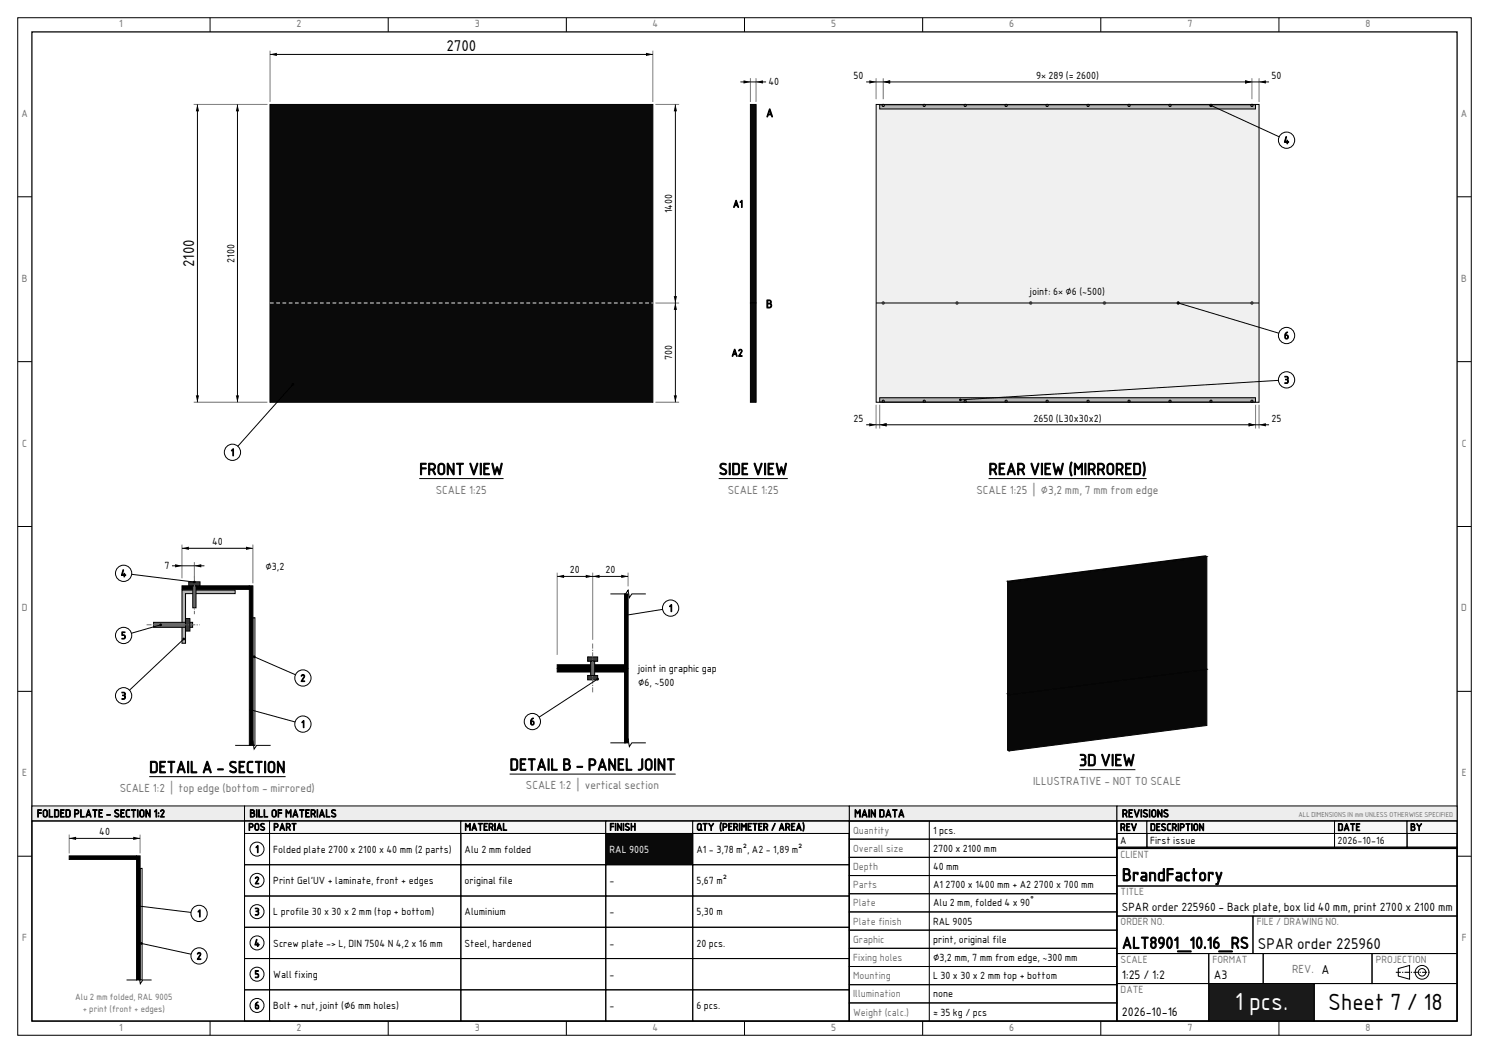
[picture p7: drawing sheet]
<svg xmlns="http://www.w3.org/2000/svg" width="420mm" height="297mm" viewBox="0 0 420 297" stroke-linecap="round" stroke-linejoin="round" font-family="sans-serif">
<defs><g id="words">
<text font-size="6.7" fill="#fff" x="348.3" y="285">1 pcs.</text>
<text font-size="6.3" x="374.7" y="285">Sheet 7 / 18</text>
<text font-size="4.9" x="316.5" y="248.5">BrandFactory</text>
<g font-size="4.6">
<text x="118.3" y="133.9">FRONT VIEW</text>
<text x="202.7" y="133.9">SIDE VIEW</text>
<text x="278.8" y="133.9">REAR VIEW (MIRRORED)</text>
<text x="42.1" y="218">DETAIL A - SECTION</text>
<text x="143.8" y="217.3">DETAIL B - PANEL JOINT</text>
<text x="304.4" y="216">3D VIEW</text>
</g>
<text font-size="4.5" x="316.5" y="267.5">ALT8901_10.16_RS</text>
<g font-size="4.2">
<text x="125.9" y="14.5">2700</text>
<text x="54.8" y="75.4" transform="rotate(-90 54.8 75.4)">2100</text>
<text x="354.8" y="267.5">SPAR order 225960</text>
</g>
<g font-size="3.4">
<text x="316.5" y="276">1:25 / 1:2</text>
<text x="342.4" y="276">A3</text>
<text x="316.5" y="286.6">2026-10-16</text>
</g>
<g font-size="3.2">
<text x="216.1" y="33">A</text>
<text x="216.1" y="86.9">B</text>
<text x="316.5" y="257">SPAR order 225960 - Back plate, box lid 40 mm, print 2700 x 2100 mm</text>
</g>
<g font-size="3.2" fill="#6e6e6e">
<text x="122.9" y="139.3">SCALE 1:25</text>
<text x="205.3" y="139.3">SCALE 1:25</text>
<text x="275.4" y="139.3">SCALE 1:25 | ⌀3,2 mm, 7 mm from edge</text>
<text x="291.4" y="221.4">ILLUSTRATIVE - NOT TO SCALE</text>
<text x="33.8" y="223.4">SCALE 1:2 | top edge (bottom - mirrored)</text>
<text x="148.4" y="222.7">SCALE 1:2 | vertical section</text>
<text x="364.5" y="274.4">REV. A</text>
</g>
<g font-size="3">
<text x="10.4" y="230.5">FOLDED PLATE - SECTION 1:2</text>
<text x="70.4" y="230.5">BILL OF MATERIALS</text>
<text x="241" y="230.5">MAIN DATA</text>
<text x="316.5" y="230.5">REVISIONS</text>
</g>
<g font-size="2.8" fill="#6e6e6e">
<text x="33.6" y="7.7">1</text>
<text x="83.7" y="7.7">2</text>
<text x="133.9" y="7.7">3</text>
<text x="184.1" y="7.7">4</text>
<text x="234.4" y="7.7">5</text>
<text x="284.7" y="7.7">6</text>
<text x="334.9" y="7.7">7</text>
<text x="385.2" y="7.7">8</text>
<text x="6.1" y="33">A</text>
<text x="412.1" y="33">A</text>
<text x="6.2" y="79.5">B</text>
<text x="412.2" y="79.5">B</text>
<text x="6.3" y="126">C</text>
<text x="412.3" y="126">C</text>
<text x="6.2" y="172.5">D</text>
<text x="412.2" y="172.5">D</text>
<text x="6.3" y="219">E</text>
<text x="412.3" y="219">E</text>
<text x="240.6" y="235.1">Quantity</text>
<text x="240.6" y="240.3">Overall size</text>
<text x="240.6" y="245.4">Depth</text>
<text x="316.1" y="242">CLIENT</text>
<text x="240.6" y="250.5">Parts</text>
<text x="240.6" y="255.7">Plate</text>
<text x="316.1" y="252.5">TITLE</text>
<text x="240.6" y="260.8">Plate finish</text>
<text x="316.1" y="261">ORDER NO.</text>
<text x="354.5" y="261">FILE / DRAWING NO.</text>
<text x="6.3" y="265.5">F</text>
<text x="240.6" y="265.9">Graphic</text>
<text x="412.3" y="265.5">F</text>
<text x="240.6" y="271.1">Fixing holes</text>
<text x="316.1" y="271.6">SCALE</text>
<text x="342" y="271.6">FORMAT</text>
<text x="388.1" y="271.6">PROJECTION</text>
<text x="240.6" y="276.2">Mounting</text>
<text x="240.6" y="281.3">Illumination</text>
<text x="316.1" y="280.1">DATE</text>
<text x="240.6" y="286.5">Weight (calc.)</text>
<text x="33.6" y="290.7">1</text>
<text x="83.7" y="290.7">2</text>
<text x="133.9" y="290.7">3</text>
<text x="184.1" y="290.7">4</text>
<text x="234.4" y="290.7">5</text>
<text x="284.7" y="290.7">6</text>
<text x="334.9" y="290.7">7</text>
<text x="385.2" y="290.7">8</text>
</g>
<g font-size="2.8">
<text x="240.8" y="22.2">50</text>
<text x="292.2" y="22.2">9× 289 (= 2600)</text>
<text x="358.7" y="22.2">50</text>
<text x="216.8" y="24.1">40</text>
<text x="362.1" y="40.6">4</text>
<text x="206.7" y="58.5">A1</text>
<text x="189.6" y="60.2" transform="rotate(-90 189.6 60.2)">1400</text>
<text x="66.1" y="74.1" transform="rotate(-90 66.1 74.1)">2100</text>
<text x="290.5" y="83.3">joint: 6× ⌀6 (~500)</text>
<text x="362.2" y="95.6">6</text>
<text x="189.6" y="101.6" transform="rotate(-90 189.6 101.6)">700</text>
<text x="206.3" y="100.5">A2</text>
<text x="362.2" y="108.2">3</text>
<text x="240.8" y="118.9">25</text>
<text x="291.5" y="118.9">2650 (L30x30x2)</text>
<text x="358.7" y="118.9">25</text>
<text x="65.1" y="128.6">1</text>
<text x="59.8" y="153.8">40</text>
<text x="46.4" y="160.6">7</text>
<text x="74.9" y="160.6">⌀3,2</text>
<text x="160.8" y="161.7">20</text>
<text x="170.8" y="161.7">20</text>
<text x="34.1" y="162.7">4</text>
<text x="188.7" y="172.5">1</text>
<text x="34.2" y="180.2">5</text>
<text x="180" y="189.6">joint in graphic gap</text>
<text x="34.2" y="197.2">3</text>
<text x="84.7" y="192.2">2</text>
<text x="180" y="193.5">⌀6, ~500</text>
<text x="84.9" y="205.2">1</text>
<text x="149.5" y="204.5">6</text>
<text x="28" y="235.6">40</text>
<text x="70" y="234.2">POS</text>
<text x="77.1" y="234.2">PART</text>
<text x="131" y="234.2">MATERIAL</text>
<text x="171.9" y="234.2">FINISH</text>
<text x="196.5" y="234.2">QTY (PERIMETER / AREA)</text>
<text x="263.2" y="235.1">1 pcs.</text>
<text x="315.9" y="234.3">REV</text>
<text x="315.9" y="238">A</text>
<text x="324.4" y="234.3">DESCRIPTION</text>
<text x="324.4" y="238">First issue</text>
<text x="377.3" y="234.3">DATE</text>
<text x="377.3" y="238">2026-10-16</text>
<text x="397.8" y="234.3">BY</text>
<text x="72" y="240.5">1</text>
<text x="77.1" y="240.5">Folded plate 2700 x 2100 x 40 mm (2 parts)</text>
<text x="131" y="240.5">Alu 2 mm folded</text>
<text x="196.5" y="240.5">A1 - 3,78 m², A2 - 1,89 m²</text>
<text x="263.2" y="240.3">2700 x 2100 mm</text>
<text x="263.2" y="245.4">40 mm</text>
<text x="71.8" y="249.3">2</text>
<text x="77.1" y="249.3">Print Gel'UV + laminate, front + edges</text>
<text x="131" y="249.3">original file</text>
<text x="171.9" y="249.3">-</text>
<text x="196.5" y="249.3">5,67 m²</text>
<text x="263.2" y="250.5">A1 2700 x 1400 mm + A2 2700 x 700 mm</text>
<text x="263.2" y="255.7">Alu 2 mm, folded 4 x 90˚</text>
<text x="55.7" y="258.6">1</text>
<text x="71.8" y="258.1">3</text>
<text x="77.1" y="258.2">L profile 30 x 30 x 2 mm (top + bottom)</text>
<text x="131" y="258.2">Aluminium</text>
<text x="171.9" y="258.2">-</text>
<text x="196.5" y="258.2">5,30 m</text>
<text x="263.2" y="260.8">RAL 9005</text>
<text x="71.7" y="267">4</text>
<text x="77.1" y="267">Screw plate -&gt; L, DIN 7504 N 4,2 x 16 mm</text>
<text x="131" y="267">Steel, hardened</text>
<text x="171.9" y="267">-</text>
<text x="196.5" y="267">20 pcs.</text>
<text x="263.2" y="265.9">print, original file</text>
<text x="55.5" y="270.6">2</text>
<text x="71.8" y="275.8">5</text>
<text x="77.1" y="275.8">Wall fixing</text>
<text x="171.9" y="275.8">-</text>
<text x="263.2" y="271.1">⌀3,2 mm, 7 mm from edge, ~300 mm</text>
<text x="263.2" y="276.2">L 30 x 30 x 2 mm top + bottom</text>
<text x="263.2" y="281.3">none</text>
<text x="71.8" y="284.6">6</text>
<text x="77.1" y="284.6">Bolt + nut, joint (⌀6 mm holes)</text>
<text x="171.9" y="284.6">-</text>
<text x="196.5" y="284.6">6 pcs.</text>
<text x="263.2" y="286.5">≈ 35 kg / pcs</text>
</g>
<text font-size="2.8" fill="#fff" x="171.9" y="240.5">RAL 9005</text>
<g font-size="2.5" fill="#6e6e6e">
<text x="21.2" y="282">Alu 2 mm folded, RAL 9005</text>
<text x="23.4" y="285.6">+ print (front + edges)</text>
</g>
<text font-size="1.9" fill="#6e6e6e" x="366.3" y="230.3">ALL DIMENSIONS IN mm UNLESS OTHERWISE SPECIFIED</text>
</g></defs>
<g fill="none" stroke="#000" stroke-width=".28">
<path d="M5 5h410v287h-410zM59.3 5v4M109.5 5v4M159.7 5v4M210 5v4M260.2 5v4M310.5 5v4M360.7 5v4M5 55.5h4M411 55.5h4M5 102h4M411 102h4"/>
<path d="M5 148.5h4M411 148.5h4M5 195h4M411 195h4M5 241.5h4M411 241.5h4M59.3 288v4M109.5 288v4M159.7 288v4M210 288v4M260.2 288v4M310.5 288v4"/>
<path d="M360.7 288v4"/>
</g>
<path d="M9 9h402v279h-402z" fill="none" stroke="#000" stroke-width=".35"/>
<path d="M76.2 29.5h108v84h-108z" fill-rule="evenodd" fill="#0a0a0a" stroke="#000" stroke-width=".28"/>
<path d="M76.2 85.5h108" fill="none" stroke="#e8e8e8" stroke-width=".28" stroke-dasharray="1.1 .7" stroke-linecap="butt"/>
<path d="M76.2 14.3v14.5M184.1 14.3v14.5M54.6 29.5h20.8M184.9 29.5h6.7M184.9 85.5h6.7M54.6 113.5h20.8M184.9 113.5h6.7" fill="none" stroke="#7a7a7a" stroke-width=".28"/>
<path d="M76.2 15.3h108M55.7 29.5v84M67 29.5v84M190.5 29.5v84M82.6 108.4l-17 19.2" fill="none" stroke="#000" stroke-width=".28"/>
<g fill="#000">
<path d="M76.2 15.3l1.9-.4v.9zM182.2 14.9l2 .4-2 .5zM55.7 29.5l.5 1.9h-1zM67 29.5l.4 1.9h-.9zM190.5 29.5l.5 1.9h-1zM190 83.5h1l-.5 2zM190.5 85.5l.5 1.9h-1zM55.2 111.5h1l-.5 2zM66.5 111.5h.9l-.4 2zM190 111.5h1l-.5 2z"/>
<circle cx="82.6" cy="108.4" r=".39"/>
</g>
<circle cx="65.6" cy="127.6" r="2.29" fill="#fff" stroke="#000" stroke-width=".28"/>
<path d="M118.3 135h23.7" fill="none" stroke="#000" stroke-width=".28"/>
<g fill="#0a0a0a" stroke="#000" stroke-width=".28">
<path d="M211.7 29.5h1.6v56h-1.6z" fill-rule="evenodd"/>
<path d="M211.7 85.5h1.6v28h-1.6z" fill-rule="evenodd"/>
</g>
<path d="M211.7 22.1v6.7M213.3 22.1v6.7" fill="none" stroke="#7a7a7a" stroke-width=".28"/>
<path d="M208.8 23.1h7.3M202.7 135h19.5" fill="none" stroke="#000" stroke-width=".28"/>
<path d="M209.7 22.7l2 .4-2 .5zM213.3 23.1l1.9-.4v.9z" fill="#000"/>
<path d="M247.1 29.5h108v84h-108z" fill-rule="evenodd" fill="#eef0f2" stroke="#000" stroke-width=".28"/>
<g fill="#b4b4b4" stroke="#000" stroke-width=".28">
<path d="M248.1 29.5h106v1.2h-106z" fill-rule="evenodd"/>
<path d="M248.1 112.2h106v1.2h-106z" fill-rule="evenodd"/>
</g>
<g fill="none" stroke="#000" stroke-width=".28">
<path d="M247.1 85.5h108"/>
<circle cx="249.1" cy="29.7" r=".32"/>
<circle cx="260.7" cy="29.7" r=".32"/>
<circle cx="272.2" cy="29.7" r=".32"/>
<circle cx="283.8" cy="29.7" r=".32"/>
<circle cx="295.4" cy="29.7" r=".32"/>
<circle cx="306.9" cy="29.7" r=".32"/>
<circle cx="318.5" cy="29.7" r=".32"/>
<circle cx="330" cy="29.7" r=".32"/>
<circle cx="341.6" cy="29.7" r=".32"/>
<circle cx="353.1" cy="29.7" r=".32"/>
<circle cx="249.1" cy="113.2" r=".32"/>
<circle cx="260.7" cy="113.2" r=".32"/>
<circle cx="272.2" cy="113.2" r=".32"/>
<circle cx="283.8" cy="113.2" r=".32"/>
<circle cx="295.4" cy="113.2" r=".32"/>
<circle cx="306.9" cy="113.2" r=".32"/>
<circle cx="318.5" cy="113.2" r=".32"/>
<circle cx="330" cy="113.2" r=".32"/>
<circle cx="341.6" cy="113.2" r=".32"/>
<circle cx="353.1" cy="113.2" r=".32"/>
</g>
<g fill="#3a3a3a">
<circle cx="353.1" cy="85.5" r=".49"/>
<circle cx="332.3" cy="85.5" r=".49"/>
<circle cx="311.5" cy="85.5" r=".49"/>
<circle cx="290.7" cy="85.5" r=".49"/>
<circle cx="269.9" cy="85.5" r=".49"/>
<circle cx="249.1" cy="85.5" r=".49"/>
</g>
<path d="M247.1 22.1v5.9M249.1 22.1v5.9M353.1 22.1v5.9M355.1 22.1v6.7M247.1 114.2v6.7M248.1 114.2v6.7M354.2 114.2v6.7M355.1 114.2v6.7" fill="none" stroke="#7a7a7a" stroke-width=".28"/>
<path d="M244.3 23.1h113.7M244.3 119.8h113.7M362.9 107.1l-92 5.7" fill="none" stroke="#000" stroke-width=".28"/>
<g fill="#000">
<path d="M245.2 22.7l1.9 .4-1.9 .5zM249.1 23.1l2-.4v.9zM351.2 22.7l1.9 .4-1.9 .5zM355.1 23.1l2-.4v.9zM245.2 119.4l1.9 .4-1.9 .5zM248.1 119.8l2-.4v.9zM352.2 119.4l1.9 .4-1.9 .5zM355.1 119.8l2-.4v.9z"/>
<circle cx="270.9" cy="112.8" r=".39"/>
</g>
<circle cx="362.9" cy="107.1" r="2.29" fill="#fff" stroke="#000" stroke-width=".28"/>
<path d="M341.6 29.7l21.3 9.8" fill="none" stroke="#000" stroke-width=".28"/>
<circle cx="341.6" cy="29.7" r=".39" fill="#000"/>
<circle cx="362.9" cy="39.5" r="2.29" fill="#fff" stroke="#000" stroke-width=".28"/>
<path d="M332.3 85.5l30.6 9.1" fill="none" stroke="#000" stroke-width=".28"/>
<circle cx="332.3" cy="85.5" r=".39" fill="#000"/>
<circle cx="362.9" cy="94.6" r="2.29" fill="#fff" stroke="#000" stroke-width=".28"/>
<path d="M278.8 135h44.6" fill="none" stroke="#000" stroke-width=".28"/>
<g fill="#000" stroke="#000" stroke-width=".28">
<path d="M51.3 165.2h19v1h-19z" fill-rule="evenodd"/>
<path d="M70.3 165.2h1v45h-1z" fill-rule="evenodd"/>
</g>
<path d="M51.3 166.4h15v1h-14v14h-1z" fill-rule="evenodd" fill="#b4b4b4" stroke="#000" stroke-width=".28"/>
<path d="M71.4 174.2h.5v36h-.5z" fill-rule="evenodd" fill="#fff" stroke="#000" stroke-width=".28"/>
<path d="M53.2 164.1h3.2v1.1h-3.2z" fill-rule="evenodd" fill="#3a3a3a" stroke="#000" stroke-width=".28"/>
<path d="M54.4 165.2h.9v6.2h-.9z" fill-rule="evenodd" fill="#6e6e6e" stroke="#000" stroke-width=".28"/>
<path d="M54.8 162.4v10.8" fill="none" stroke="#6e6e6e" stroke-width=".28" stroke-dasharray="1.4 .4 .4 .4" stroke-linecap="butt"/>
<path d="M43.3 175.5h11v1.4h-11z" fill-rule="evenodd" fill="#6e6e6e" stroke="#000" stroke-width=".28"/>
<path d="M52.3 174.5h1.3v3.5h-1.3z" fill-rule="evenodd" fill="#3a3a3a" stroke="#000" stroke-width=".28"/>
<path d="M41.3 176.2h15" fill="none" stroke="#6e6e6e" stroke-width=".28" stroke-dasharray="1.4 .4 .4 .4" stroke-linecap="butt"/>
<path d="M48.5 159.6h9.2M51.3 154.7h20M66.3 210.2h4.3l.7-1 .4 2.1 .7-1.1h3.9M70.8 200.2l14.6 4" fill="none" stroke="#000" stroke-width=".28"/>
<path d="M51.3 153.6v9.5M54.8 158.5v4.6M71.3 153.6v10.9" fill="none" stroke="#7a7a7a" stroke-width=".28"/>
<g fill="#000">
<path d="M51.3 154.7l2-.5v.9zM49.4 159.1l1.9 .5-1.9 .4zM54.8 159.6l2-.5v.9zM69.4 154.2l1.9 .5-1.9 .4z"/>
<circle cx="70.8" cy="200.2" r=".39"/>
</g>
<circle cx="85.4" cy="204.2" r="2.29" fill="#fff" stroke="#000" stroke-width=".28"/>
<path d="M71.7 185.2l13.7 6" fill="none" stroke="#000" stroke-width=".28"/>
<circle cx="71.7" cy="185.2" r=".39" fill="#000"/>
<circle cx="85.4" cy="191.2" r="2.29" fill="#fff" stroke="#000" stroke-width=".28"/>
<path d="M34.9 161.7l19.9 2.5" fill="none" stroke="#000" stroke-width=".28"/>
<circle cx="54.8" cy="164.2" r=".39" fill="#000"/>
<circle cx="34.9" cy="161.7" r="2.29" fill="#fff" stroke="#000" stroke-width=".28"/>
<path d="M45.3 176.2l-10.4 3" fill="none" stroke="#000" stroke-width=".28"/>
<circle cx="45.3" cy="176.2" r=".39" fill="#000"/>
<circle cx="34.9" cy="179.2" r="2.29" fill="#fff" stroke="#000" stroke-width=".28"/>
<path d="M51.8 180.2l-16.9 16" fill="none" stroke="#000" stroke-width=".28"/>
<circle cx="51.8" cy="180.2" r=".39" fill="#000"/>
<circle cx="34.9" cy="196.2" r="2.29" fill="#fff" stroke="#000" stroke-width=".28"/>
<path d="M42.1 219.1h38.5" fill="none" stroke="#000" stroke-width=".28"/>
<g fill="#000" stroke="#000" stroke-width=".28">
<path d="M157.2 187.5h19v1h-19z" fill-rule="evenodd"/>
<path d="M157.2 188.5h19v1h-19z" fill-rule="evenodd"/>
<path d="M176.2 167.5h1v21h-1z" fill-rule="evenodd"/>
<path d="M176.2 188.5h1v21h-1z" fill-rule="evenodd"/>
</g>
<path d="M165.8 185.3h2.8v1.2h-2.8z" fill-rule="evenodd" fill="#3a3a3a" stroke="#000" stroke-width=".28"/>
<path d="M166.6 186.5h1.1v4h-1.1z" fill-rule="evenodd" fill="#6e6e6e" stroke="#000" stroke-width=".28"/>
<path d="M165.8 190.5h2.8v1.3h-2.8z" fill-rule="evenodd" fill="#3a3a3a" stroke="#000" stroke-width=".28"/>
<path d="M167.2 181.5v14" fill="none" stroke="#6e6e6e" stroke-width=".28" stroke-dasharray="1.4 .4 .4 .4" stroke-linecap="butt"/>
<path d="M157.2 162.6h20M172.2 167.5h4.3l.7-1 .3 2.1 .7-1.1h4M189.2 171.5l-12.5 2M172.2 209.5h4.3l.7-1 .3 2.1 .7-1.1h4" fill="none" stroke="#000" stroke-width=".28"/>
<path d="M157.2 161.5v23.2M167.2 161.5v19M177.2 161.5v3.9" fill="none" stroke="#7a7a7a" stroke-width=".28"/>
<g fill="#000">
<path d="M157.2 162.6l1.9-.5v.9zM165.2 162.1l2 .5-2 .4zM167.2 162.6l1.9-.5v.9zM175.2 162.1l2 .5-2 .4z"/>
<circle cx="176.7" cy="173.5" r=".39"/>
</g>
<circle cx="189.2" cy="171.5" r="2.29" fill="#fff" stroke="#000" stroke-width=".28"/>
<path d="M168.6 191.5l-18.4 12" fill="none" stroke="#000" stroke-width=".28"/>
<circle cx="168.6" cy="191.5" r=".39" fill="#000"/>
<circle cx="150.2" cy="203.5" r="2.29" fill="#fff" stroke="#000" stroke-width=".28"/>
<path d="M143.8 218.3h46.8" fill="none" stroke="#000" stroke-width=".28"/>
<path d="M284.6 195.9l55.8-7.1v15.8l-55.8 7.2z" fill-rule="evenodd" fill="#080808" stroke="#060606" stroke-width=".28"/>
<path d="M284.2 195.7l55.8-7.1 .4 .2-55.8 7.1z" fill-rule="evenodd" fill="#090909" stroke="#060606" stroke-width=".28"/>
<path d="M284.6 164.1l55.8-7.1v31.7l-55.8 7.2z" fill-rule="evenodd" fill="#080808" stroke="#060606" stroke-width=".28"/>
<path d="M284.2 163.9l55.8-7.1 .4 .2-55.8 7.1z" fill-rule="evenodd" fill="#090909" stroke="#060606" stroke-width=".28"/>
<g fill="#080808" stroke="#060606" stroke-width=".28">
<path d="M284.2 195.7l.4 .2v15.9l-.4-.2z" fill-rule="evenodd"/>
<path d="M284.2 163.9l.4 .2v31.8l-.4-.2z" fill-rule="evenodd"/>
</g>
<path d="M304.4 217.1h15.8" fill="none" stroke="#000" stroke-width=".28"/>
<path d="M9 227.3h60v4.3h-60z" fill-rule="evenodd" fill="#ededed" stroke="#000" stroke-width=".28"/>
<path d="M9 231.6h60v56.4h-60z" fill="none" stroke="#000" stroke-width=".28"/>
<g fill="#000" stroke="#000" stroke-width=".28">
<path d="M19.5 241.4h19v1h-19z" fill-rule="evenodd"/>
<path d="M38.5 241.4h1v35h-1z" fill-rule="evenodd"/>
</g>
<path d="M39.6 244.9h.5v31.5h-.5z" fill-rule="evenodd" fill="#fff" stroke="#000" stroke-width=".28"/>
<path d="M35.7 276.4h2.8l.7-1.1 .4 2.2 .7-1.1h2.5M39.9 266.1l16.3 3.5" fill="none" stroke="#000" stroke-width=".28"/>
<circle cx="39.9" cy="266.1" r=".39" fill="#000"/>
<circle cx="56.2" cy="269.6" r="2.29" fill="#fff" stroke="#000" stroke-width=".28"/>
<path d="M38.9 255.5l17.3 2.1" fill="none" stroke="#000" stroke-width=".28"/>
<circle cx="38.9" cy="255.5" r=".39" fill="#000"/>
<circle cx="56.2" cy="257.6" r="2.29" fill="#fff" stroke="#000" stroke-width=".28"/>
<path d="M19.5 235.4v5.3M39.5 235.4v5.3" fill="none" stroke="#7a7a7a" stroke-width=".28"/>
<path d="M19.5 236.5h20" fill="none" stroke="#000" stroke-width=".28"/>
<path d="M19.5 236.5l2-.5v.9zM37.6 236l1.9 .5-1.9 .4z" fill="#000"/>
<path d="M239.6 227.3h75.4v4.3h-75.4z" fill-rule="evenodd" fill="#ededed" stroke="#000" stroke-width=".28"/>
<g fill="none" stroke="#000" stroke-width=".28">
<path d="M239.6 231.6h75.4v5.1h-75.4zM239.6 236.7h75.4v5.1h-75.4zM239.6 231.6h75.4v56.4h-75.4zM262.1 231.6v56.4M239.6 241.8h75.4v5.1h-75.4zM239.6 246.9h75.4v5.2h-75.4zM239.6 252.1h75.4v5.1h-75.4zM239.6 257.2h75.4v5.1h-75.4zM239.6 262.3h75.4v5.2h-75.4zM239.6 267.5h75.4v5.1h-75.4zM239.6 272.6h75.4v5.1h-75.4zM239.6 277.7h75.4v5.2h-75.4z"/>
<path d="M239.6 282.9h75.4v5.1h-75.4z"/>
</g>
<path d="M69 227.3h170.5v4.3h-170.5z" fill-rule="evenodd" fill="#ededed" stroke="#000" stroke-width=".28"/>
<g fill="#f6f6f6" stroke="#000" stroke-width=".28">
<path d="M69 231.6h7v3.5h-7z" fill-rule="evenodd"/>
<path d="M76 231.6h54v3.5h-54z" fill-rule="evenodd"/>
<path d="M130 231.6h40.9v3.5h-40.9z" fill-rule="evenodd"/>
<path d="M170.9 231.6h24.5v3.5h-24.5z" fill-rule="evenodd"/>
<path d="M195.4 231.6h44.1v3.5h-44.1z" fill-rule="evenodd"/>
</g>
<path d="M69 235.1h7v8.8h-7z" fill="none" stroke="#000" stroke-width=".28"/>
<circle cx="72.5" cy="239.5" r="1.98" fill="#fff" stroke="#000" stroke-width=".28"/>
<path d="M76 235.1h54v8.8h-54zM130 235.1h40.9v8.8h-40.9z" fill="none" stroke="#000" stroke-width=".28"/>
<path d="M170.9 235.1h24.5v8.8h-24.5z" fill-rule="evenodd" fill="#0a0a0a" stroke="#000" stroke-width=".28"/>
<path d="M195.4 235.1h44.1v8.8h-44.1zM69 243.9h7v8.8h-7z" fill="none" stroke="#000" stroke-width=".28"/>
<circle cx="72.5" cy="248.3" r="1.98" fill="#fff" stroke="#000" stroke-width=".28"/>
<path d="M69 252.7h7v8.8h-7zM76 243.9h54v8.8h-54zM130 243.9h40.9v8.8h-40.9zM170.9 243.9h24.5v8.8h-24.5zM195.4 243.9h44.1v8.8h-44.1z" fill="none" stroke="#000" stroke-width=".28"/>
<circle cx="72.5" cy="257.1" r="1.98" fill="#fff" stroke="#000" stroke-width=".28"/>
<path d="M76 252.7h54v8.8h-54zM130 252.7h40.9v8.8h-40.9zM170.9 252.7h24.5v8.8h-24.5zM195.4 252.7h44.1v8.8h-44.1zM69 261.5h7v8.9h-7z" fill="none" stroke="#000" stroke-width=".28"/>
<circle cx="72.5" cy="266" r="1.98" fill="#fff" stroke="#000" stroke-width=".28"/>
<path d="M69 270.4h7v8.8h-7zM76 261.5h54v8.9h-54zM130 261.5h40.9v8.9h-40.9zM170.9 261.5h24.5v8.9h-24.5zM195.4 261.5h44.1v8.9h-44.1z" fill="none" stroke="#000" stroke-width=".28"/>
<circle cx="72.5" cy="274.8" r="1.98" fill="#fff" stroke="#000" stroke-width=".28"/>
<path d="M69 279.2h7v8.8h-7zM76 270.4h54v8.8h-54zM130 270.4h40.9v8.8h-40.9zM170.9 270.4h24.5v8.8h-24.5zM195.4 270.4h44.1v8.8h-44.1z" fill="none" stroke="#000" stroke-width=".28"/>
<circle cx="72.5" cy="283.6" r="1.98" fill="#fff" stroke="#000" stroke-width=".28"/>
<path d="M69 231.6h170.5v56.4h-170.5zM76 279.2h54v8.8h-54zM130 279.2h40.9v8.8h-40.9zM170.9 279.2h24.5v8.8h-24.5zM195.4 279.2h44.1v8.8h-44.1z" fill="none" stroke="#000" stroke-width=".28"/>
<path d="M315 227.3h96v4.3h-96z" fill-rule="evenodd" fill="#ededed" stroke="#000" stroke-width=".28"/>
<g fill="#f6f6f6" stroke="#000" stroke-width=".28">
<path d="M315 231.6h8.5v3.5h-8.5z" fill-rule="evenodd"/>
<path d="M323.5 231.6h52.9v3.5h-52.9z" fill-rule="evenodd"/>
<path d="M376.4 231.6h20.5v3.5h-20.5z" fill-rule="evenodd"/>
<path d="M396.9 231.6h14.1v3.5h-14.1z" fill-rule="evenodd"/>
</g>
<g fill="none" stroke="#000" stroke-width=".28">
<path d="M315 235.1h8.5v3.9h-8.5zM315 239h8.5v.3h-8.5zM315 231.6h96v7.7h-96zM315 239.3h96v10.6h-96zM323.5 235.1h52.9v3.9h-52.9zM323.5 239h52.9v.3h-52.9zM376.4 235.1h20.5v3.9h-20.5zM376.4 239h20.5v.3h-20.5zM396.9 235.1h14.1v3.9h-14.1zM396.9 239h14.1v.3h-14.1zM315 249.9h96v8.5h-96zM315 258.4h38.4v10.6h-38.4z"/>
<path d="M353.4 258.4h57.6v10.6h-57.6zM315 269h26v8.4h-26zM315 277.4h26v10.6h-26zM341 269h15.3v8.4h-15.3zM356.3 269h30.7v8.4h-30.7zM387 269h24v8.4h-24zM394.4 273.2l3.2-.9v3.9l-3.2-.9z"/>
<circle cx="401.1" cy="274.2" r="1.94"/>
<circle cx="401.1" cy="274.2" r="1.06"/>
</g>
<path d="M393.7 274.2h9.9" fill="none" stroke="#000" stroke-width=".28" stroke-dasharray="1.4 .4 .4 .4" stroke-linecap="butt"/>
<path d="M341 277.4h29.7v10.6h-29.7z" fill-rule="evenodd" fill="#1b1c1b" stroke="#000" stroke-width=".28"/>
<path d="M370.7 277.4h40.3v10.6h-40.3z" fill="none" stroke="#000" stroke-width=".28"/>
<path d="M315 239.3h96v48.7h-96z" fill="none" stroke="#000" stroke-width=".35"/>
<use href="#words"/>
</svg>
